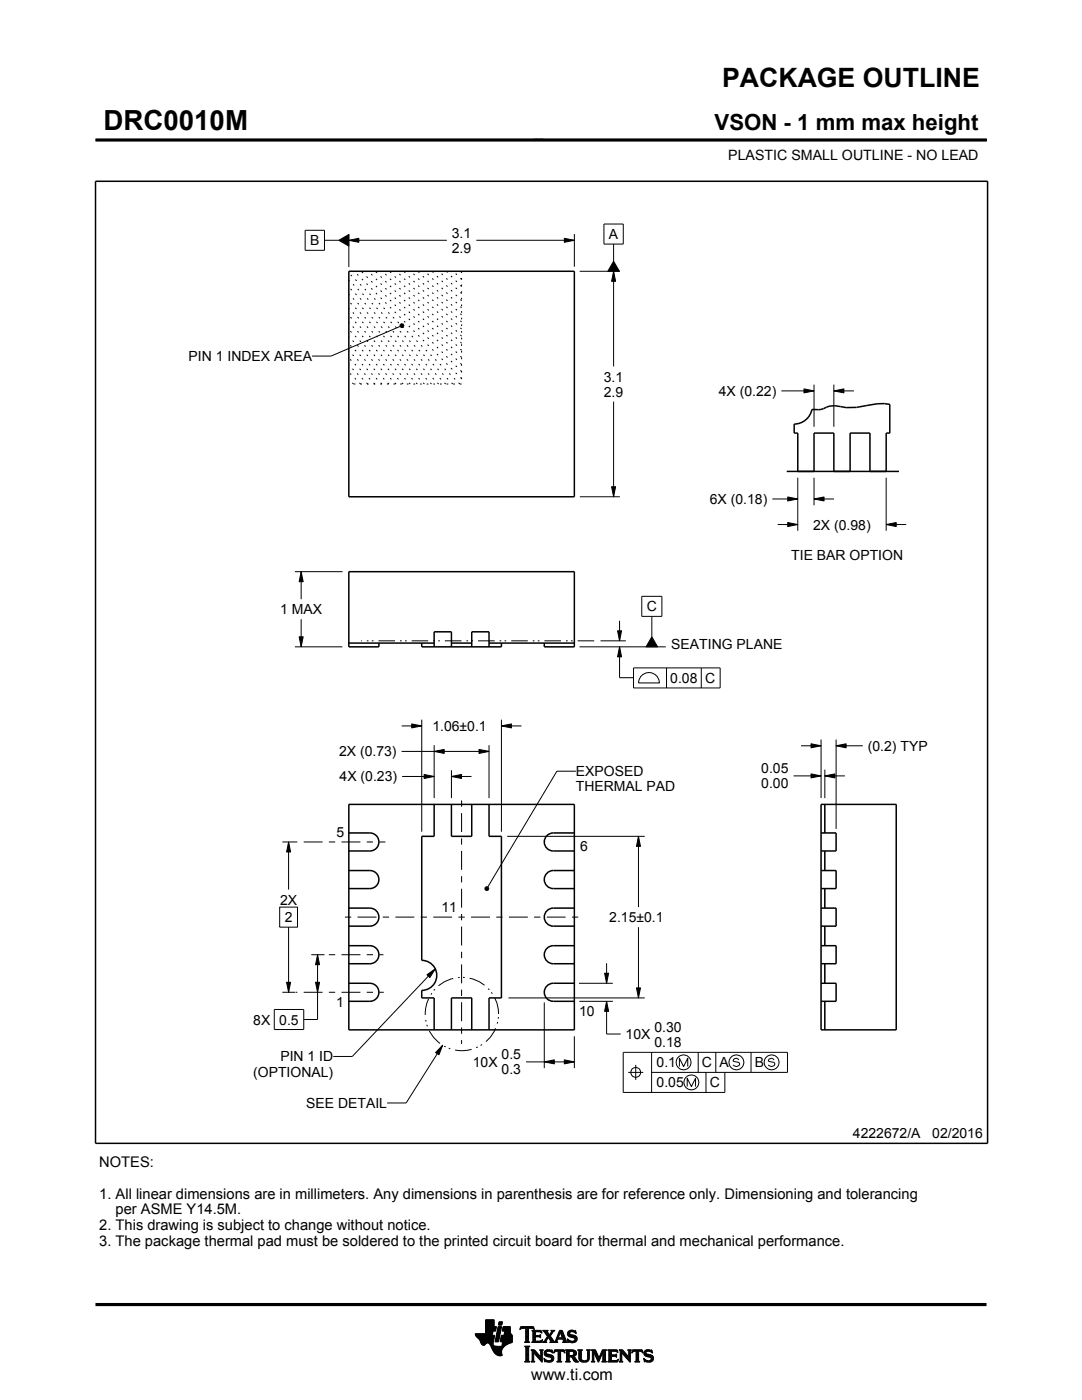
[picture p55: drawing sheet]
<svg xmlns="http://www.w3.org/2000/svg" width="216mm" height="279mm" viewBox="0 0 216 279" stroke-linecap="round" stroke-linejoin="round" font-family="sans-serif">
<defs><g id="words">
<text font-size="5.5" x="20.6" y="26">DRC0010M</text>
<text font-size="5.3" x="144.1" y="17.4">PACKAGE OUTLINE</text>
<text font-size="4.4" x="142.6" y="26">VSON - 1 mm max height</text>
<text font-size="3.2" x="106" y="275.3">www.ti.com</text>
<g font-size="2.9">
<text x="19.8" y="232.9">NOTES:</text>
<text x="19.8" y="239.2">1. All linear dimensions are in millimeters. Any dimensions in parenthesis are for reference only. Dimensioning and tolerancing</text>
<text x="19.8" y="245.5">2. This drawing is subject to change without notice.</text>
<text x="23.1" y="242.4">per ASME Y14.5M.</text>
<text x="19.8" y="248.7">3. The package thermal pad must be soldered to the printed circuit board for thermal and mechanical performance.</text>
</g>
<g font-size="2.8">
<text x="145.3" y="32">PLASTIC SMALL OUTLINE - NO LEAD</text>
<text x="90.2" y="47.5">3.1</text>
<text x="121.5" y="47.7">A</text>
<text x="61.9" y="49">B</text>
<text x="90.2" y="50.5">2.9</text>
<text x="37.6" y="72.1">PIN 1 INDEX AREA</text>
<text x="120.5" y="76.1">3.1</text>
<text x="120.5" y="79.1">2.9</text>
<text x="143.4" y="79">4X (0.22)</text>
<text x="141.6" y="100.6">6X (0.18)</text>
<text x="162.3" y="105.7">2X (0.98)</text>
<text x="157.9" y="111.7">TIE BAR OPTION</text>
<text x="55.9" y="122.6">1 MAX</text>
<text x="129.1" y="122">C</text>
<text x="134" y="129.5">SEATING PLANE</text>
<text x="133.7" y="136.3">0.08</text>
<text x="140.7" y="136.3">C</text>
<text x="86.3" y="145.9">1.06±0.1</text>
<text x="173.2" y="149.8">(0.2) TYP</text>
<text x="67.7" y="151">2X (0.73)</text>
<text x="67.8" y="156">4X (0.23)</text>
<text x="114.9" y="154.9">EXPOSED</text>
<text x="151.9" y="154.3">0.05</text>
<text x="114.9" y="157.9">THERMAL PAD</text>
<text x="151.9" y="157.3">0.00</text>
<text x="67.1" y="167.1">5</text>
<text x="115.7" y="169.9">6</text>
<text x="55.9" y="180.5">2X</text>
<text x="56.8" y="184">2</text>
<text x="88.1" y="182">11</text>
<text x="121.6" y="184">2.15±0.1</text>
<text x="67.1" y="201">1</text>
<text x="115.6" y="202.7">10</text>
<text x="50.5" y="204.5">8X</text>
<text x="55.7" y="204.5">0.5</text>
<text x="124.8" y="207.4">10X</text>
<text x="130.6" y="205.9">0.30</text>
<text x="130.6" y="208.9">0.18</text>
<text x="50.5" y="214.8">(OPTIONAL)</text>
<text x="55.9" y="211.8">PIN 1 ID</text>
<text x="94.3" y="212.9">10X</text>
<text x="100.1" y="211.4">0.5</text>
<text x="100.1" y="214.4">0.3</text>
<text x="131" y="213">0.1</text>
<text x="140.1" y="213">C</text>
<text x="143.6" y="213">A</text>
<text x="150.6" y="213">B</text>
<text x="61.1" y="221.1">SEE DETAIL</text>
<text x="131" y="217">0.05</text>
<text x="141.6" y="217">C</text>
<text x="170.2" y="227.2">4222672/A</text>
<text x="186" y="227.2">02/2016</text>
</g>
<text font-size=".3" x="106.6" y="27.8">SCALE 3.800</text>
</g></defs>
<g fill="#000">
<path d="M67.6 48l2-1.2v2.3zM69.6 48l2-.4v.8zM112.6 47.6l2 .4-2 .4zM122.4 54.1l.4 2h-.8zM122.4 52.1l1.2 2h-2.3zM79.8 64.8l.3-.2 .3 .1 .2 .3-.2 .3-.3 .1-.3-.2zM160.4 77.6l2 .4-2 .4zM166.4 78l2-.4v.8zM122 97.1h.8l-.4 2zM157.2 99.2l2 .4-2 .4zM162.4 99.6l2-.4v.8zM60.1 114.1l.4 2h-.8z"/>
<path d="M157.2 104.3l2 .4-2 .4zM176.8 104.7l2-.4v.8zM59.7 127.1h.8l-.4 2zM123.2 125.9h.8l-.4 2zM123.6 129.1l.4 2h-.8zM130.1 127.1l1.1 2h-2.3zM82.2 144.5l2 .4-2 .4zM84.6 154.6l2 .4-2 .4zM86.6 150l2-.4v.8zM90.1 155l2-.4v.8zM95.6 149.6l2 .4-2 .4zM100.1 144.9l2-.4v.8z"/>
<path d="M161.8 154.4l2 .4-2 .4zM161.8 148.4l2 .4-2 .4zM164.6 154.8l2-.4v.8zM166.8 148.8l2-.4v.8zM57.6 168l.4 2h-.8zM96.8 177.2l.2-.2h.4l.1 .3-.1 .4h-.4l-.2-.2zM127.4 166.9l.4 2h-.8zM57.2 196h.8l-.4 2zM63.4 190.5l.4 2h-.8zM63 196h.8l-.4 2zM85.2 194.5l1.7-1.1-1.1 1.7zM121 199.8l.4 2h-.8z"/>
<path d="M120.6 194.2h.8l-.4 2zM127 197.2h.8l-.4 2zM88.3 208.6l-.7 1.9-.7-.4zM108.6 211.9l2-.4v.8zM112.6 211.5l2 .4-2 .4z"/>
</g>
<g fill="none" stroke="#000" stroke-width=".2">
<path d="M19.1 27.9h177.7M196.8 27.7v.5M60.9 46h3.8v4h-3.8zM64.7 48h2.9M67.6 48l2-1.2v2.3zM69.6 48l2-.4v.8zM69.6 46.7v6.6M69.6 48h19.6M95 48h19.6M112.6 47.6l2 .4-2 .4zM114.6 46.7v6.5M115.7 54.1h8"/>
<path d="M120.5 44.7h3.9v4h-3.9zM122.4 54.1l.4 2h-.8zM122.4 48.7v3.4M122.4 54.1v19M122.4 52.1l1.2 2h-2.3zM79.8 65.1l-13.7 6h-3.8M79.8 64.8l.3-.2 .3 .1 .2 .3-.2 .3-.3 .1-.3-.2zM155.9 78h6.5M160.4 77.6l2 .4-2 .4zM162.4 76.8v8.4M166.4 78l2-.4v.8zM166.4 76.8v8.4"/>
<path d="M166.4 78h4M115.7 99.1h8M122 97.1h.8l-.4 2zM122.4 80.1v19M154.1 99.6h5.1M157.2 99.2l2 .4-2 .4zM159.2 95.3v10.6M162.4 99.6l2-.4v.8zM162.4 99.6h4M162.4 95.3v5.5M176.8 95.3v10.6M58.8 114.1h9.6"/>
<path d="M60.1 114.1l.4 2h-.8zM60.1 114.1v5.5M128.1 119h4v4h-4zM155.2 104.7h4M157.2 104.3l2 .4-2 .4zM176.8 104.7l2-.4v.8zM176.8 104.7h4M58.8 129.1h9.5M59.7 127.1h.8l-.4 2zM60.1 123.6v5.5M115.6 129.1h17.2M119.8 127.9h5.1"/>
<path d="M123.2 125.9h.8l-.4 2zM123.6 129.1l.4 2h-.8zM123.6 129.1v6.1h2.8M123.6 123.9v4M126.4 133.3h17.3v4h-17.3zM128.2 134.6a2.08 2.08 0 0 1 2.2-.2 2.08 2.08 0 0 1 1.2 1.9h-4.2l.1-.6 .3-.7zM130.1 123v4.1M130.1 127.1l1.1 2h-2.3zM133 133.3v4M139.9 133.3v4M80.1 150h17.5M80.2 144.9h4"/>
<path d="M80.2 155h6.4M82.2 144.5l2 .4-2 .4zM84.2 143.6v22.4M84.6 154.6l2 .4-2 .4zM86.6 150l2-.4v.8zM86.6 148.7v10.6M90.1 155l2-.4v.8zM90.1 153.7v5.6M90.1 155h4M95.6 149.6l2 .4-2 .4zM97.6 148.7v10.6M100.1 144.9l2-.4v.8z"/>
<path d="M100.1 143.6v22.4M100.1 144.9h4M114.9 153.9h-3.8l-13.8 23.1M158.3 154.8h5.5M159.8 148.8h4M161.8 154.4l2 .4-2 .4zM161.8 148.4l2 .4-2 .4zM163.8 147.6v11.7M164.6 154.8l2-.4v.8zM164.6 153.6v5.7M164.6 154.8h4M166.8 148.8l2-.4v.8z"/>
<path d="M166.8 147.6v17.8M166.8 148.8h5.4M56.3 168h3M57.6 168l.4 2h-.8zM57.6 168v9.5M96.8 177.2l.2-.2h.4l.1 .3-.1 .4h-.4l-.2-.2zM101.2 166.9h27.4M127.4 166.9l.4 2h-.8zM127.4 166.9v14.1M55.8 181h3.6v4h-3.6zM56.3 198h2.6M57.2 196h.8l-.4 2z"/>
<path d="M57.6 185v13M62.1 190.5h2.6M63 196h.8l-.4 2zM63.4 190.5l.4 2h-.8zM63.4 190.5v13h-2.8M85.2 194.5l1.7-1.1-1.1 1.7zM86.9 193.4l-16.6 17.4h-3.8M101.5 199.2h27.1M115.5 196.2h6.8M115.6 199.8h6.7M120.6 194.2h.8l-.4 2zM121 199.8l.4 2h-.8z"/>
<path d="M121 199.8v6.6h2.8M121 192.2v4M127 197.2h.8l-.4 2zM127.4 185v14.2M54.7 201.5h5.9v4h-5.9zM88.3 208.6l-.7 1.9-.7-.4zM88.3 208.6l-7.3 11.5h-3.8M105 211.9h9.6M108.6 211.9l2-.4v.8zM108.6 200.1v13.1M112.6 211.5l2 .4-2 .4zM114.6 206.8v6.4"/>
<path d="M125.4 214h3M126.9 212.5v3M130 214h27.1v-4h-32.7v8h20.2v-4M130 210v8M135.6 212.9v-1.7l.8 1.7 .8-1.7v1.7M137.1 216.9v-1.7l.9 1.7 .8-1.7v1.7M139.3 210v4M140.9 214v4M142.8 210v4M147.4 211.5l-.5-.3-.5 .2-.1 .3 .1 .2 1 .1 .2 .4-.2 .3-.5 .2-.6-.4M149.9 210v4M154.5 211.5l-.5-.3-.5 .2-.2 .3 .2 .2 1 .1 .1 .4-.1 .3-.5 .2-.7-.4"/>
<path d="M94.8 266.2h3.5M94.8 266.3h3.5M94.9 266.4h3.3M94.9 266.5h3.8l-.2 1.2M94.9 266.5h3.8M95 266.6h3.7M95 266.7h3.7M95.1 266.8h3.6M95.2 266.9h3.4M95.3 267h3.3M95.4 267.1h3.2M95.5 267.2h3.1"/>
<path d="M95.6 267.3h3M95.7 267.4h2.8M95.7 267.5h2.8M95.7 267.5l.4 .7 .3 .3 .3-.1 .5-.4 .4 .1 .8 1.5M95.8 267.6h2.7M95.8 267.7h2.7M95.9 267.8h2.6M95.9 267.9h2.5M95.9 268h2.5M96 268h1.1M96 268.1h1M96.1 268.2h.8"/>
<path d="M96.1 268.3h.7M96.2 268.4h.6M96.3 268.4h.4M96.9 266.1h1.4M96.9 266h1.4M96.9 265.9h1.4M96.9 265.8h1.5M96.9 265.7h1.5M96.9 264.7l2.2 .1-.2 .9h-.5l-.2 .8M96.9 265.6h2M96.9 265.5h2M96.9 265.4h2"/>
<path d="M96.9 265.3h2.1M96.9 265.2h2.1M96.9 265.1h2.1M96.9 265h2.1M96.9 264.9h2.1M96.9 264.8h2.2M96.9 264.6h1.7M96.9 264.5h1.7M96.9 264.4h1.7M96.9 264.3h1.7M96.9 264.2h1.7M96.9 264.1h1.7"/>
<path d="M96.9 264h1.7M96.9 263.9h1.7M96.9 263.8h1.7M96.9 263.7h1.7M96.9 263.6h1.7M96.9 263.5h1.7M96.9 263.4h1.7M97.5 268h.9M97.6 268.1h.8M97.7 268.2h.7M97.7 268.3h.7M97.8 268.4h.6"/>
<path d="M97.9 268.5h.6M97.9 268.6h.7M98 268.7h1.1M98 268.8h2.6M98 268.8h2.5M98.1 268.9h2.3M98.1 269h2.3M98.1 269.1h2.2M98.2 269.2h2.1M98.2 269.2h2M98.2 269.3h2M98.3 269.4h1.9"/>
<path d="M98.3 269.5h1.8M98.4 269.6h1.7M98.4 269.6l.6 .7 .6 .3 .6-.1-.1-.7M98.4 268v.4l.3 .2 2 .1M98.5 269.7h1.6M98.5 267.7l-.1 .3M98.5 269.8h1.6M98.6 269.9h1.5M98.6 264.8v-1.4h-1.7v2.8h-2.1l.2 .5 .7 .8M98.6 270h1.5M98.7 270h1.4M98.8 270.1h1.3"/>
<path d="M98.8 267.7h.7M98.8 267.6h.7M98.8 267.5h.7M98.9 270.2h1.2M98.9 267.4h.7M98.9 267.3h.7M98.9 267.2h.7M98.9 267.1h.7M98.9 267h.7M98.9 270.3h1.3M99 266.9h.6M99 266.9h.7"/>
<path d="M99 266.8h.7M99 266.7h.7M99 266.6h.7M99 266.5h.7M99.1 270.4h1.1M99.1 266.4h.7M99.1 266.3h.7M99.1 266.2h.7M99.1 266.1h.7M99.1 266h.7M99.2 265.9h.7M99.2 265.8h.7"/>
<path d="M99.2 270.4h1M99.2 265.7h.7M99.2 265.6h.7M99.2 265.5h.7M99.3 265.4h.6M99.3 265.4h.7M99.3 265.3h.7M99.3 265.2h.7M99.3 265.1h.7M99.3 265h.7M99.4 270.5h.8M99.4 264.9h.7"/>
<path d="M99.4 264.8h.7M99.4 264.8h.7l-.6 3h-.7zM99.5 264.4h.6M99.5 264.3h.7M99.5 264.2h.7M99.5 264.1h.7M99.5 264h.7M99.5 263.9h.7M99.6 263.8h.7M99.6 263.8h.7l-.2 .7h-.7zM99.8 270.6h.1M99.8 267.7h2.4"/>
<path d="M99.8 267.6h2.4M99.8 267.5h2.4M99.9 267.4h2.3M99.9 267.3h2.3M99.9 267.2h2.3M99.9 267.1h2.3M99.9 267h2.3M99.9 266.9h2.3M100 266.9h2.2M100 266.8h2.2M100 266.7h2.2M100 266.6h2.2"/>
<path d="M100 266.5h2.2M100.1 268.6h.7M100.2 268.5h.7M100.2 268.4h.8M100.2 268.4h.9M100.2 268.3h1M100.2 268.2h1.2M100.2 265.6h1.6M100.2 268.1h1.4M100.2 265.5h1.6M100.2 268h1.6M100.3 265.4h1.5"/>
<path d="M100.3 268h1.7M100.3 267.9h1.9M100.3 265.3h1.5M100.3 267.8h1.9M100.3 265.2h1.5M100.3 265.1h1.5M100.3 265h1.5M100.4 264.9h1.4M100.4 264.8h1.4M100.6 266.5l.1-.8h-.5l.2-.9h1.4l.1 1.1 .3 .6v1.4l-1.3 .6M100.6 266.4h1.5M100.6 266.3h1.4"/>
<path d="M100.6 266.2h1.4M100.6 266.1h1.3M100.7 266h1.2M100.7 265.9h1.2M100.7 265.8h1.1M100.7 265.7h1.1M100.9 268.5l-.6 .6-.2 .7M102.2 266.5h-2.2l-.2 1.1 .1 .2h.4l-.2 .9M103.7 265.3h.1M103.8 265.2h.2M103.8 265h2.8M103.8 264.9h2.7"/>
<path d="M103.9 264.8h2.6M104.7 267.8h1M104.7 271.8h1.1M104.7 268.7h1M104.8 267.7h.7M104.8 271.7h.8M104.9 265.2h.6M104.9 268.9h.6M104.9 267.6h.6M104.9 267.5v-2.3l-.7-.1-.4 .3 .1-.6h2.6l.1 .6-.4-.3-.7 .1v2.3M104.9 267.5l-.2 .3M104.9 267.5h.6"/>
<path d="M104.9 267.4h.6M104.9 267.3h.6M104.9 267.2h.6M104.9 267.1h.6M104.9 267h.6M104.9 266.8h.6M104.9 266.7h.6M104.9 266.6h.6M104.9 266.5h.6M104.9 266.4h.6M104.9 266.3h.6M104.9 266.2h.6"/>
<path d="M104.9 266.1h.6M104.9 265.9h.6M104.9 265.8h.6M104.9 265.7h.6M104.9 265.6h.6M104.9 265.5h.6M104.9 265.4h.6M104.9 265.3h.6M104.9 271.5h.6M104.9 269h.6M104.9 271.4h.6M104.9 271.4v-2.4l-.2-.4h1.1l-.3 .4v2.4"/>
<path d="M104.9 271.4l-.2 .4h1.1l-.3-.4M104.9 271.3h.6M104.9 271.2h.6M104.9 271.1h.6M104.9 271h.6M104.9 270.9h.6M104.9 270.8h.6M104.9 270.6h.6M104.9 270.5h.6M104.9 270.4h.6M104.9 270.3h.6M104.9 270.2h.6"/>
<path d="M104.9 270.1h.6M104.9 270h.6M104.9 269.9h.6M104.9 269.8h.6M104.9 269.6h.6M104.9 269.5h.6M104.9 269.4h.6M104.9 269.3h.6M104.9 269.2h.6M104.9 269.1h.6M105.5 267.5l.2 .3M105.7 267.8h-1"/>
<path d="M105.9 271.8h.8M105.9 269.4h.8M106.1 269.5h.7M106.1 267.8h2M106.1 271.7h.5M106.2 269.6h.7M106.2 271.5h.3M106.2 265.6h1.8M106.2 269.8h.8M106.2 271.4h.3M106.2 269.8l-.3-.4h.8l1.2 1.4M106.2 271.4l-.3 .4h.8l-.2-.4"/>
<path d="M106.2 271.3h.3M106.2 271.2h.3M106.2 271.1h.3M106.2 271h.3M106.2 270.9h.3M106.2 270.8h.3M106.2 270.6h.3M106.2 270.5h.3M106.2 270.4h.3M106.2 270.3h.3M106.2 270.2h.3M106.2 270.1h.3"/>
<path d="M106.2 270h1M106.2 269.9h.9M106.2 269.8v1.6M106.3 267.7h1.8M106.3 265.7h1.8M106.3 267.6h.6M106.3 265.8h.6M106.3 267.5l-.2 .3M106.3 267.5h.5M106.3 267.4h.5M106.3 267.3h.5M106.3 267.2h.5"/>
<path d="M106.3 267.1h.5M106.3 267h.5M106.3 266.8h.5M106.3 266.7h1.6M106.3 266.6h1.6M106.3 266.5h.5M106.3 266.4h.5M106.3 266.3h.5M106.3 266.2h.5M106.3 266.1h.5M106.3 265.9h.5M106.4 265.2h.2"/>
<path d="M106.5 270h.1M106.5 270v1.4M106.5 265.3h.1M106.6 270.1h.7M106.7 270.2h.7M106.8 270.3h.7M106.8 265.9l.1-.1h.7l.6 .2-.2-.5h-1.9l.2 .3v1.7M106.8 265.9v.6h.8l.3-.2v.7l-.3-.2h-.8l.1 .8h.9l.5-.2M106.9 270.4h.7M107 270.5h.7M107.1 270.6h.7M107.2 270.8h1"/>
<path d="M107.3 270.9h.9M107.4 271h.8M107.5 271.1h.7M107.6 271.2h.6M107.6 266.5h.3M107.7 271.3h.5M107.7 269.4h.7M107.7 266.8h.2M107.7 267.6h.5M107.8 266.4h.1M107.8 271.4h.4M107.8 267h.1"/>
<path d="M107.8 265.8h.3M107.8 269.5h.5M107.9 271.5h.3M107.9 269.6h.3M107.9 269.8h.3M107.9 270.6h.3M107.9 270.5h.3M107.9 270.4h.3M107.9 270.3h.3M107.9 270.2h.3M107.9 270.1h.3M107.9 270h.3"/>
<path d="M107.9 269.9h.3M107.9 269.8v1M108 271.7h.2M108 265.9h.1M108 267.5h.2M108.1 271.8h.1M108.1 266.1h.1M108.2 267.4h.1M108.2 269.8l.2-.4h-.7l.2 .4M108.2 269.8v2.1l-1.7-1.9M108.2 267.8h.9M108.3 267.4l-.2 .5-2-.1"/>
<path d="M108.3 265.6h1M108.5 267.7h.5M108.5 271.1l.2 .7 .2-.1 .6 .2 .7-.2 .3-.6M108.5 271.1h.1M108.5 265.7h.7M108.5 271.2h.2M108.6 271.3h.2M108.6 270.1l.2 .5 1.1 .3 .1 .3-.1 .3h-.5l-.9-.4M108.6 270.1h.4M108.6 270h.4M108.6 270.2h.6M108.6 267.6h.4"/>
<path d="M108.6 271.4h.4M108.6 269.9h.4M108.6 270.3h1M108.6 265.8h.7M108.6 271.5h.8M108.6 269.8h.5M108.7 271.7h1.5M108.7 270.4h1.3M108.7 267.5h.3M108.7 271.8h.1M108.7 265.9h.6M108.7 269.6h1.5"/>
<path d="M108.8 267.4h.3M108.8 270.5h1.5M108.8 266.1h.6M108.8 269.5h1.4M108.8 267.3h.4M108.9 266.2h.6M108.9 267.2h.4M108.9 266.3h.6M108.9 270.6h1.5M109 267.1h.3M109 270l.2 .2 1.1 .3 .2 .6M109 270l.1-.3h.4l.8 .3-.1-.6-.2 .1-.6-.1-.6 .2-.2 .5"/>
<path d="M109 266.4h1M109.1 271.8h.9M109.1 269.4h.7M109.1 267h.9M109.1 266.5h.8M109.1 267.8h-.9M109.2 266.8h.8M109.2 266.6h.6M109.2 266.7h.7M109.2 266.7l-.6 1-.4 .1M109.3 270.8h1.1M109.5 267.1h.6"/>
<path d="M109.6 267.2h.6M109.7 271.5h.7M109.7 267.3h.6M109.7 267.8l.2-.1-.5-.8-.4 .8 .1 .1M109.7 267.8h1.6M109.7 266.3h.4M109.7 267.4h.6M109.8 270.9h.7M109.8 266.2h.3M109.8 266.6l.9 1.2 1-2.3h.5l.8 2.1 .3 .2M109.8 267.5h.6M109.9 266.1h.3"/>
<path d="M109.9 269.8h.4M109.9 267.6h.6M109.9 267.7h.7M109.9 271.4h.5M109.9 265.9h.4M110 271h.5M110 265.6h.7M110 265.9l.1-.2-.2-.2h.8l-.9 1.1M110 265.9l-.4 .5-.4-.6 .2-.3h-1.1l.9 1.2M110 271.3h.5M110 265.8h.4M110 271.1h.5"/>
<path d="M110 271.2h.5M110.1 269.4h.1M110.1 265.7h.4M110.1 269.9h.2M110.2 270h.1M110.5 270h.1M110.5 269.9h.2M110.5 269.8h.3M110.6 269.6h2.1M110.6 269.5h2M110.6 269.4h2M110.7 267.7h.5"/>
<path d="M110.8 267.6h.4M110.9 267.5h.3M110.9 267.4h.3M111 267.3h.3M111 267.2h1.8M111 267.1h1.8M111.1 267h.3M111.1 271.8h1M111.1 266.8h.4M111.2 266.7h.3M111.2 267.5v.3h.1M111.2 267.5l.1-.2h1l.1 .2"/>
<path d="M111.2 266.6h.3M111.3 266.5h.3M111.3 271.7h.6M111.3 266.4h.3M111.3 271.5h.6M111.3 267.8h-1.6M111.3 269.8h.6M111.4 266.3h.3M111.4 271.4h.5M111.4 270.1h.5M111.4 270h.5M111.4 269.9h.5"/>
<path d="M111.4 270.5h.5M111.4 270.4h.5M111.4 270.3h.5M111.4 270.2h.5M111.4 271.1h.5M111.4 271h.5M111.4 270.9h.5M111.4 270.8h.5M111.4 270.6h.5M111.4 271.4l-.1-1.7h-.4l-.4 .4 .2-.7h1.9l.1 .7-.4-.4h-.4v1.7M111.4 271.4l-.3 .4h1l-.2-.4M111.4 271.3h.5"/>
<path d="M111.4 271.2h.5M111.4 266.2h.3M111.4 266.1h.4M111.5 265.9h.9M111.5 265.8h.8M111.6 265.7h.7M111.6 265.6h.6M111.8 265.9l.4 1.1h-.8zM111.9 266.1h.5M111.9 266.2h.5M111.9 266.3h.6M112 266.4h.5"/>
<path d="M112 266.5h.6M112.1 266.6h.5M112.1 266.7h.6M112.1 266.8h.6M112.2 267h.5M112.2 267.8h1.1M112.3 267.3h.6M112.3 267.4h.6M112.4 267.5h.6M112.4 267.5v.3h-.2M112.4 269.8h.3M112.4 267.6h.6"/>
<path d="M112.4 267.7h.7M112.6 269.9h.1M112.6 270h.2M112.8 271.8h1M112.8 269.4h1.6M113 269.5h1.7M113 271.7h.7M113 269.6h1.9M113 271.5h.6M113 269.8h.6M113 271.4h.6M113 271.4l-.2 .4h1l-.2-.4"/>
<path d="M113 271.3h.6M113 271.2h.6M113 271.1h.6M113 271h.6M113 270.9h.6M113 270.8h1.5M113 270.6h1.6M113 270.5h1.8M113 270.4h.6M113 270.3h.6M113 270.2h.6M113 270.1h.6"/>
<path d="M113 270h.6M113 269.9h.6M113 269.8v1.6M113 269.8l-.2-.4h1.5l.6 .2 .1 .5M113.2 267.3h.2M113.2 267.4h.3M113.2 266.2l.3 .5 1 .3 .2 .3M113.2 266.2h.5M113.2 266.3h.6M113.2 266.1h.5M113.3 267.5h.3M113.3 267.8h-1.1"/>
<path d="M113.3 266.4h.9M113.3 265.9h.4M113.3 267.6h.6M113.3 266.5h1.3M113.3 267.7h1.6M113.3 265.8h.5M113.3 267.8h.2M113.4 266.6h1.5M113.4 265.7h1.5M113.5 266.7h1.5M113.5 265.6h1.4M113.6 269.9l.1-.2h.5l.3 .4"/>
<path d="M113.6 269.9v.6M113.7 267.8h1.1M113.8 266.8h1.3M113.8 265.5h.6M114 268h.4M114.1 270.9h.6M114.2 271h.6M114.2 271.1h.7M114.3 271.2h.6M114.3 267h.8M114.3 269.8h.7M114.3 270.4h.6"/>
<path d="M114.4 271.3h.6M114.4 271.3l.4 .5h.7M114.4 271.3l-.3-.4-.5-.1v.6M114.4 270.7l1.1 1.1M114.4 270.7h.1M114.4 271.4h.7M114.4 269.9h.6M114.4 270.3h.6M114.5 267.6h.5M114.5 270.2h.5M114.5 270h.5M114.5 265.8h.4"/>
<path d="M114.5 270.1h.5M114.5 270.1l-.2 .3-.3 .1M114.5 271.5h.7M114.6 271.7h.7M114.6 267.1h.6M114.6 267.5h.5M114.7 267.2h.5M114.7 267.4h.5M114.7 265.9h.3M114.7 267.3h.5M114.7 271.8h.8M114.8 266.1h.2"/>
<path d="M114.9 266.2h.1M114.9 266.2l-.7-.4h-.4l-.1 .2 .1 .3 1.1 .4 .3 .5M114.9 266.2l-.1-.7-.2 .1-.5-.1-.6 .2-.3 .5M115 270.1l-.1 .4-.5 .2M115.2 267.2l-.3 .6-.7 .2-.6-.2-.2 .1-.2-.7 .9 .5 .4-.1 .2-.3M115.3 269.4h.9M115.4 269.5h.7M115.5 269.6h.5M115.5 269.8h.5M115.5 269.8v1.4l.4 .5 .6 .2 .6-.1 .4-.3 .1-.5M115.5 271h.5M115.5 270.9h.5"/>
<path d="M115.5 270.8h.5M115.5 270.6h.5M115.5 270.5h.5M115.5 270.4h.5M115.5 270.3h.5M115.5 270.2h.5M115.5 270.1h.5M115.5 270h.5M115.5 269.9h.5M115.5 271.1h.5M115.5 271.2h.5M115.5 271.3h.6"/>
<path d="M115.6 271.4h.6M115.7 271.5h.8M115.8 271.7h1.5M116 271l.2 .4 .5 .2 .4-.2 .2-.4M116 269.8l.2-.4h-.9l.2 .4M116 269.8v1.2M116 271.8h1.1M116.8 271.5h.6M117 269.4h.8M117.1 271.4h.4M117.2 269.5h.5M117.2 271.3h.4"/>
<path d="M117.2 269.6h.4M117.2 271.2h.4M117.2 271.1h.4M117.3 269.8h.3M117.3 271h.3M117.3 270.9h.3M117.3 270.8h.3M117.3 270.6h.3M117.3 270.5h.3M117.3 270.4h.3M117.3 270.3h.3M117.3 270.2h.3"/>
<path d="M117.3 270.1h.3M117.3 270h.3M117.3 269.9h.3M117.6 269.8l.2-.4h-.8l.2 .3 .1 1.3M117.6 269.8v1.2M118 271.8h.7M118 269.4h.8M118.1 269.5h.8M118.1 271.7h.5M118.2 269.6h.7M118.2 271.5h.3M118.2 269.8h.8"/>
<path d="M118.2 271.4h.3M118.2 271.4l-.2 .4h.7l-.2-.4M118.2 271.3h.3M118.2 271.2h.3M118.2 271.1h.3M118.2 271h.3M118.2 270.9h.3M118.2 270.8h.3M118.2 270.6h.3M118.2 270.5h.3M118.2 270.4h.3M118.2 270.3h.3"/>
<path d="M118.2 270.2h.3M118.2 270.1h.3M118.2 270h.9M118.2 269.9h.8M118.2 269.8v1.6M118.6 270.1h.5M118.6 270.2h.6M118.7 270.3h.5M118.7 270.4h.6M118.8 270.5h.5M118.8 270.6h.6M118.9 270.8h.5"/>
<path d="M118.9 270.9h.6M119 271h.8M119 271.1h.8M119.1 271.2h.6M119.1 271.3h.6M119.2 271.4h.4M119.2 271.5h.4M119.3 271.7h.2M119.3 271.8h.2M119.6 270.9h.3M119.6 270.8h.3M119.7 270.6h.3"/>
<path d="M119.7 270.5h.3M119.8 270.4h.3M119.8 270.3h.3M119.9 270.2h.3M119.9 270.1h.3M120 270h.8M120 269.9h.8M120 269.8h.8M120.1 271.8h1M120.1 269.6h.7M120.1 269.5h.8M120.2 269.4h.9"/>
<path d="M120.2 271.7h.7M120.3 271.5h.5M120.3 271.4h.5M120.3 271.4l-.2 .4h1l-.3-.4M120.3 271.4v-1.5l-.9 2-.9-2v1.5M120.3 271.3h.5M120.3 271.2h.5M120.3 271.1h.5M120.3 271h.5M120.3 270.9h.5M120.3 270.8h.5M120.3 270.6h.5"/>
<path d="M120.3 270.5h.5M120.3 270.4h.5M120.3 270.3h.5M120.3 270.2h.5M120.3 270.1h.5M120.8 269.8l.3-.4h-.9l-.7 1.6-.7-1.6h-.8l.2 .4M120.8 269.8v1.6M121.2 271.8h2M121.2 269.4h1.9M121.4 269.5h1.8M121.4 271.7h1.9M121.5 269.6h1.7"/>
<path d="M121.5 271.5h1.8M121.5 269.8h.5M121.5 271.4h.5M121.5 269.9h.5M121.5 269.8v1.6M121.5 269.8l-.3-.4h1.9l.2 .6M121.5 270.3h.5M121.5 270.2h.5M121.5 270.1h.5M121.5 270h.5M121.5 270.9h.5M121.5 270.8h.5"/>
<path d="M121.5 270.6h1.5M121.5 270.5h1.5M121.5 270.4h1.5M121.5 271.3h.5M121.5 271.2h.5M121.5 271.1h.5M121.5 271h.5M122.6 270.4l.4-.2v.7l-.2-.2h-.8v.8h.2M122.9 270.8h.1M122.9 270.3h.1M123 269.8h.3M123.1 271.4h.3"/>
<path d="M123.2 269.9h.1M123.3 270h.1M123.3 270l-.4-.3h-.8l-.1 .7M123.3 271.3h.1M123.4 271.2h.1M123.4 271.2l-.3 .3h-.4M123.4 271.2l-.2 .6h-2l.3-.4M123.5 271.8h.8M123.5 269.4h.7M123.6 269.5h.7M123.7 271.7h.5M123.7 269.6h.7"/>
<path d="M123.7 271.5h.4M123.7 269.8h.8M123.7 271.4h.4M123.7 271.4l-.2 .4h.8l-.2-.4M123.7 271.3h.4M123.7 271.2h.4M123.7 271.1h.4M123.7 271h.4M123.7 270.9h.4M123.7 270.8h.4M123.7 270.6h.4M123.7 270.5h.4"/>
<path d="M123.7 270.4h.4M123.7 270.3h.4M123.7 270.2h.4M123.7 270.1h.4M123.7 270h1M123.7 269.9h.9M123.7 269.8v1.6M124.1 270v1.4M124.1 270h.1M124.2 270.1h.6M124.2 270.2h.7M124.3 270.3h.7"/>
<path d="M124.4 270.4h.7M124.5 270.5h.7M124.6 270.6h.7M124.7 270.8h1.1M124.8 270.9h1M124.9 271h.9M125 271.1h.8M125.1 271.2h.7M125.2 271.3h.6M125.2 269.4h.8M125.3 271.4h.5M125.4 269.5h.5"/>
<path d="M125.4 271.5h.4M125.4 269.6h.4M125.5 269.8h.3M125.5 269.8l-.1 1-1.2-1.4h-.7l.2 .4M125.5 269.9h.3M125.5 270.2h.3M125.5 270.1h.3M125.5 270h.3M125.5 270.4h.3M125.5 270.3h.3M125.5 270.6h.3M125.5 270.5h.3"/>
<path d="M125.5 271.7h.3M125.6 271.8h.2M125.8 269.8l.2-.4h-.8l.3 .4M125.8 269.8v2.1l-1.7-1.9M126 270h.1M126.1 269.9h.1M126.1 269.8h.3M126.1 269.6h2.1M126.2 269.5h2M126.2 269.4h2M126.6 271.8h1.1M126.9 271.7h.6"/>
<path d="M126.9 271.5h.5M126.9 269.8h.5M126.9 271.4h.5M126.9 270.1h.5M126.9 270h.5M126.9 269.9h.5M126.9 270.5h.5M126.9 270.4h.5M126.9 270.3h.5M126.9 270.2h.5M126.9 271.1h.5M126.9 271h.5"/>
<path d="M126.9 270.9h.5M126.9 270.8h.5M126.9 270.6h.5M126.9 271.4v-1.7h-.5l-.3 .4 .1-.7h1.9l.2 .7-.4-.4h-.5v1.7M126.9 271.4l-.3 .4h1.1l-.3-.4M126.9 271.3h.5M126.9 271.2h.5M128 269.8h.3M128.1 269.9h.2M128.2 270h.1M128.4 271.1l.2 .7 .2-.1 .6 .2 .7-.2 .3-.6M128.4 271.1h.1"/>
<path d="M128.4 271.2h.2M128.5 271.3h.2M128.5 270.1l.1 .4 .5 .3M128.5 270.1h.4M128.5 270h.4M128.5 270.2h.6M128.5 271.4h.4M128.5 269.9h.4M128.5 270.3h1M128.5 271.5h.8M128.5 269.8h.5M128.6 271.7h1.5"/>
<path d="M128.6 270.4h1.3M128.6 271.8h.1M128.6 269.6h1.5M128.7 270.5h1.5M128.7 269.5h1.4M128.8 270.6h1.5M128.9 270l.1-.3h.4l.8 .3-.1-.6-.2 .1-.6-.1-.6 .2-.2 .5M128.9 270l.2 .2 1.1 .3 .2 .6M128.9 271.8h1M129 269.4h.7M129.1 270.8l.7 .2 .1 .4-.7 .1-.8-.4M129.2 270.8h1.1"/>
<path d="M129.6 271.5h.7M129.6 270.9h.8M129.8 269.8h.4M129.8 271.4h.5M129.9 271h.5M129.9 271.3h.5M129.9 271.1h.5M129.9 271.2h.5M129.9 269.4h.2M130 269.9h.2M130.1 270h.1"/>
<circle cx="126.8" cy="214" r=".99"/>
<circle cx="136.4" cy="212" r="1.49"/>
<circle cx="137.9" cy="216" r="1.49"/>
<circle cx="146.9" cy="212" r="1.49"/>
<circle cx="154" cy="212" r="1.49"/>
</g>
<g fill="none" stroke="#000" stroke-width=".3">
<path d="M19.1 36.2h178v192h-178zM69.6 54.1h45v45h-45zM157 94.1h22.4M162 81.7a3.6 3.6 0 0 1-3.5 2.9v1.8h.7v7.7M162.4 81.7h.1M162.4 81.7h-.4M162.4 81.7a4.1 4.1 0 0 0 3-.6l1.1-.1a12.4 12.4 0 0 0 6.5-.1l2-.3 1.5-.1 1 .2v5.7h-.7v7.7M166.4 94.1v-7.7h-4v7.7M173.6 94.1v-7.7h-4v7.7M69.6 128.3h17M75.6 128.3v.8h-6v-15h45v15h-6v-.8M84.2 128.3v.8h15.9v-.8"/>
<path d="M86.6 129.1v-3h3.5v3M90.1 128.3h4M94.1 129.1v-3h3.5v3M97.6 128.3h17M69.6 166.2h4.2a1.8 1.8 0 0 1 1.8 1.8 1.8 1.8 0 0 1-1.8 1.8h-4.2M69.6 173.7h4.2a1.8 1.8 0 0 1 1.8 1.8 1.8 1.8 0 0 1-1.8 1.8h-4.2M69.6 160.5h45v45h-45zM86.6 160.5v6.4h-2.4v24.8a3 3 0 0 1 3 3 3 3 0 0 1-3 3v1.5h2.4v6.3M90.1 160.5v6.4h4v-6.4M97.6 160.5v6.4h2.5v32.3h-2.5v6.3M114.6 166.2h-4.2a1.8 1.8 0 0 0-1.8 1.8 1.8 1.8 0 0 0 1.8 1.8h4.2M114.6 173.7h-4.2a1.8 1.8 0 0 0-1.8 1.8 1.8 1.8 0 0 0 1.8 1.8h4.2"/>
<path d="M163.8 160.5h15v45h-15zM163.8 173.7h3v3.6h-3M163.8 166.2h3v3.6h-3M164.6 160.5v5.7M164.6 169.8v3.9M164.6 177.3v3.9M69.6 181.2h4.2a1.8 1.8 0 0 1 1.8 1.8 1.8 1.8 0 0 1-1.8 1.8h-4.2M69.6 188.7h4.2a1.8 1.8 0 0 1 1.8 1.8 1.8 1.8 0 0 1-1.8 1.8h-4.2M69.6 196.2h4.2a1.8 1.8 0 0 1 1.8 1.8 1.8 1.8 0 0 1-1.8 1.8h-4.2M114.6 181.2h-4.2a1.8 1.8 0 0 0-1.8 1.8 1.8 1.8 0 0 0 1.8 1.8h4.2M114.6 188.7h-4.2a1.8 1.8 0 0 0-1.8 1.8 1.8 1.8 0 0 0 1.8 1.8h4.2M114.6 196.2h-4.2a1.8 1.8 0 0 0-1.8 1.8 1.8 1.8 0 0 0 1.8 1.8h4.2"/>
<path d="M163.8 196.2h3v3.6h-3M163.8 188.7h3v3.6h-3M163.8 181.2h3v3.6h-3M164.6 184.8v3.9M164.6 192.3v3.9M164.6 199.8v5.7M90.1 205.5v-6.3h4v6.3"/>
</g>
<path d="M19 27.9h177.8M19 260.3h177.8" fill="none" stroke="#000" stroke-width=".63" stroke-linecap="butt"/>
<g fill="none" stroke="#000" stroke-width=".2" stroke-dasharray=".3 1" stroke-linecap="butt">
<path d="M92.1 54.1v22.5M92.1 58.6l-4.5-4.5M92.1 57.2l-3-3.1M92.1 55.8l-1.6-1.7M92.1 54.4l-.2-.3M70.5 76.6l-.9-.9M72 76.6l-2.4-2.3M73.4 76.6l-3.8-3.7M74.8 76.6l-5.2-5.1M76.2 76.6l-6.6-6.6M77.6 76.6l-8-8M79 76.6l-9.4-9.4"/>
<path d="M80.4 76.6l-10.8-10.8M81.9 76.6l-12.3-12.2M83.3 76.6l-13.7-13.6M84.7 76.6l-15.1-15M86.1 76.6l-16.5-16.5M87.5 76.6l-17.9-17.9M88.9 76.6l-19.3-19.3M90.3 76.6l-20.7-20.7M91.8 76.6l-22.2-22.1M92.1 76.6h-22.5M92.1 75.6l-21.4-21.5M92.1 74.2l-20-20.1"/>
<path d="M92.1 72.7l-18.6-18.6M92.1 71.3l-17.2-17.2M92.1 69.9l-15.8-15.8M92.1 68.5l-14.4-14.4M92.1 67.1l-12.9-13M92.1 65.7l-11.5-11.6M92.1 64.3l-10.1-10.2M92.1 62.8l-8.7-8.7M92.1 61.4l-7.3-7.3M92.1 60l-5.9-5.9"/>
</g>
<path d="M118.6 127.9h-46.6M99.5 202.4a7.3 7.3 0 0 0-10.7-6.5 7.3 7.3 0 0 0-.9 12.4 7.3 7.3 0 0 0 11.5-4.8l.1-1.1" fill="none" stroke="#000" stroke-width=".2" stroke-dasharray="3.3 1 .3 .7 .3 1" stroke-linecap="butt"/>
<g fill="none" stroke="#000" stroke-width=".2" stroke-dasharray="1.3 1.3 3.8 1.3" stroke-dashoffset=".6" stroke-linecap="butt">
<path d="M73.8 168v.1M73.8 168h-14.4M73.8 168h3.1M73.8 190.5v.1M73.8 198v.1M73.8 198h-14.8M73.8 198h2.8M73.8 190.5h-9M73.8 190.5h2.7M92.1 183v25.3M92.1 183v-23.9M92.1 183h-24.1"/>
<path d="M92.1 183h24.3"/>
</g>
<use href="#words"/>
</svg>
